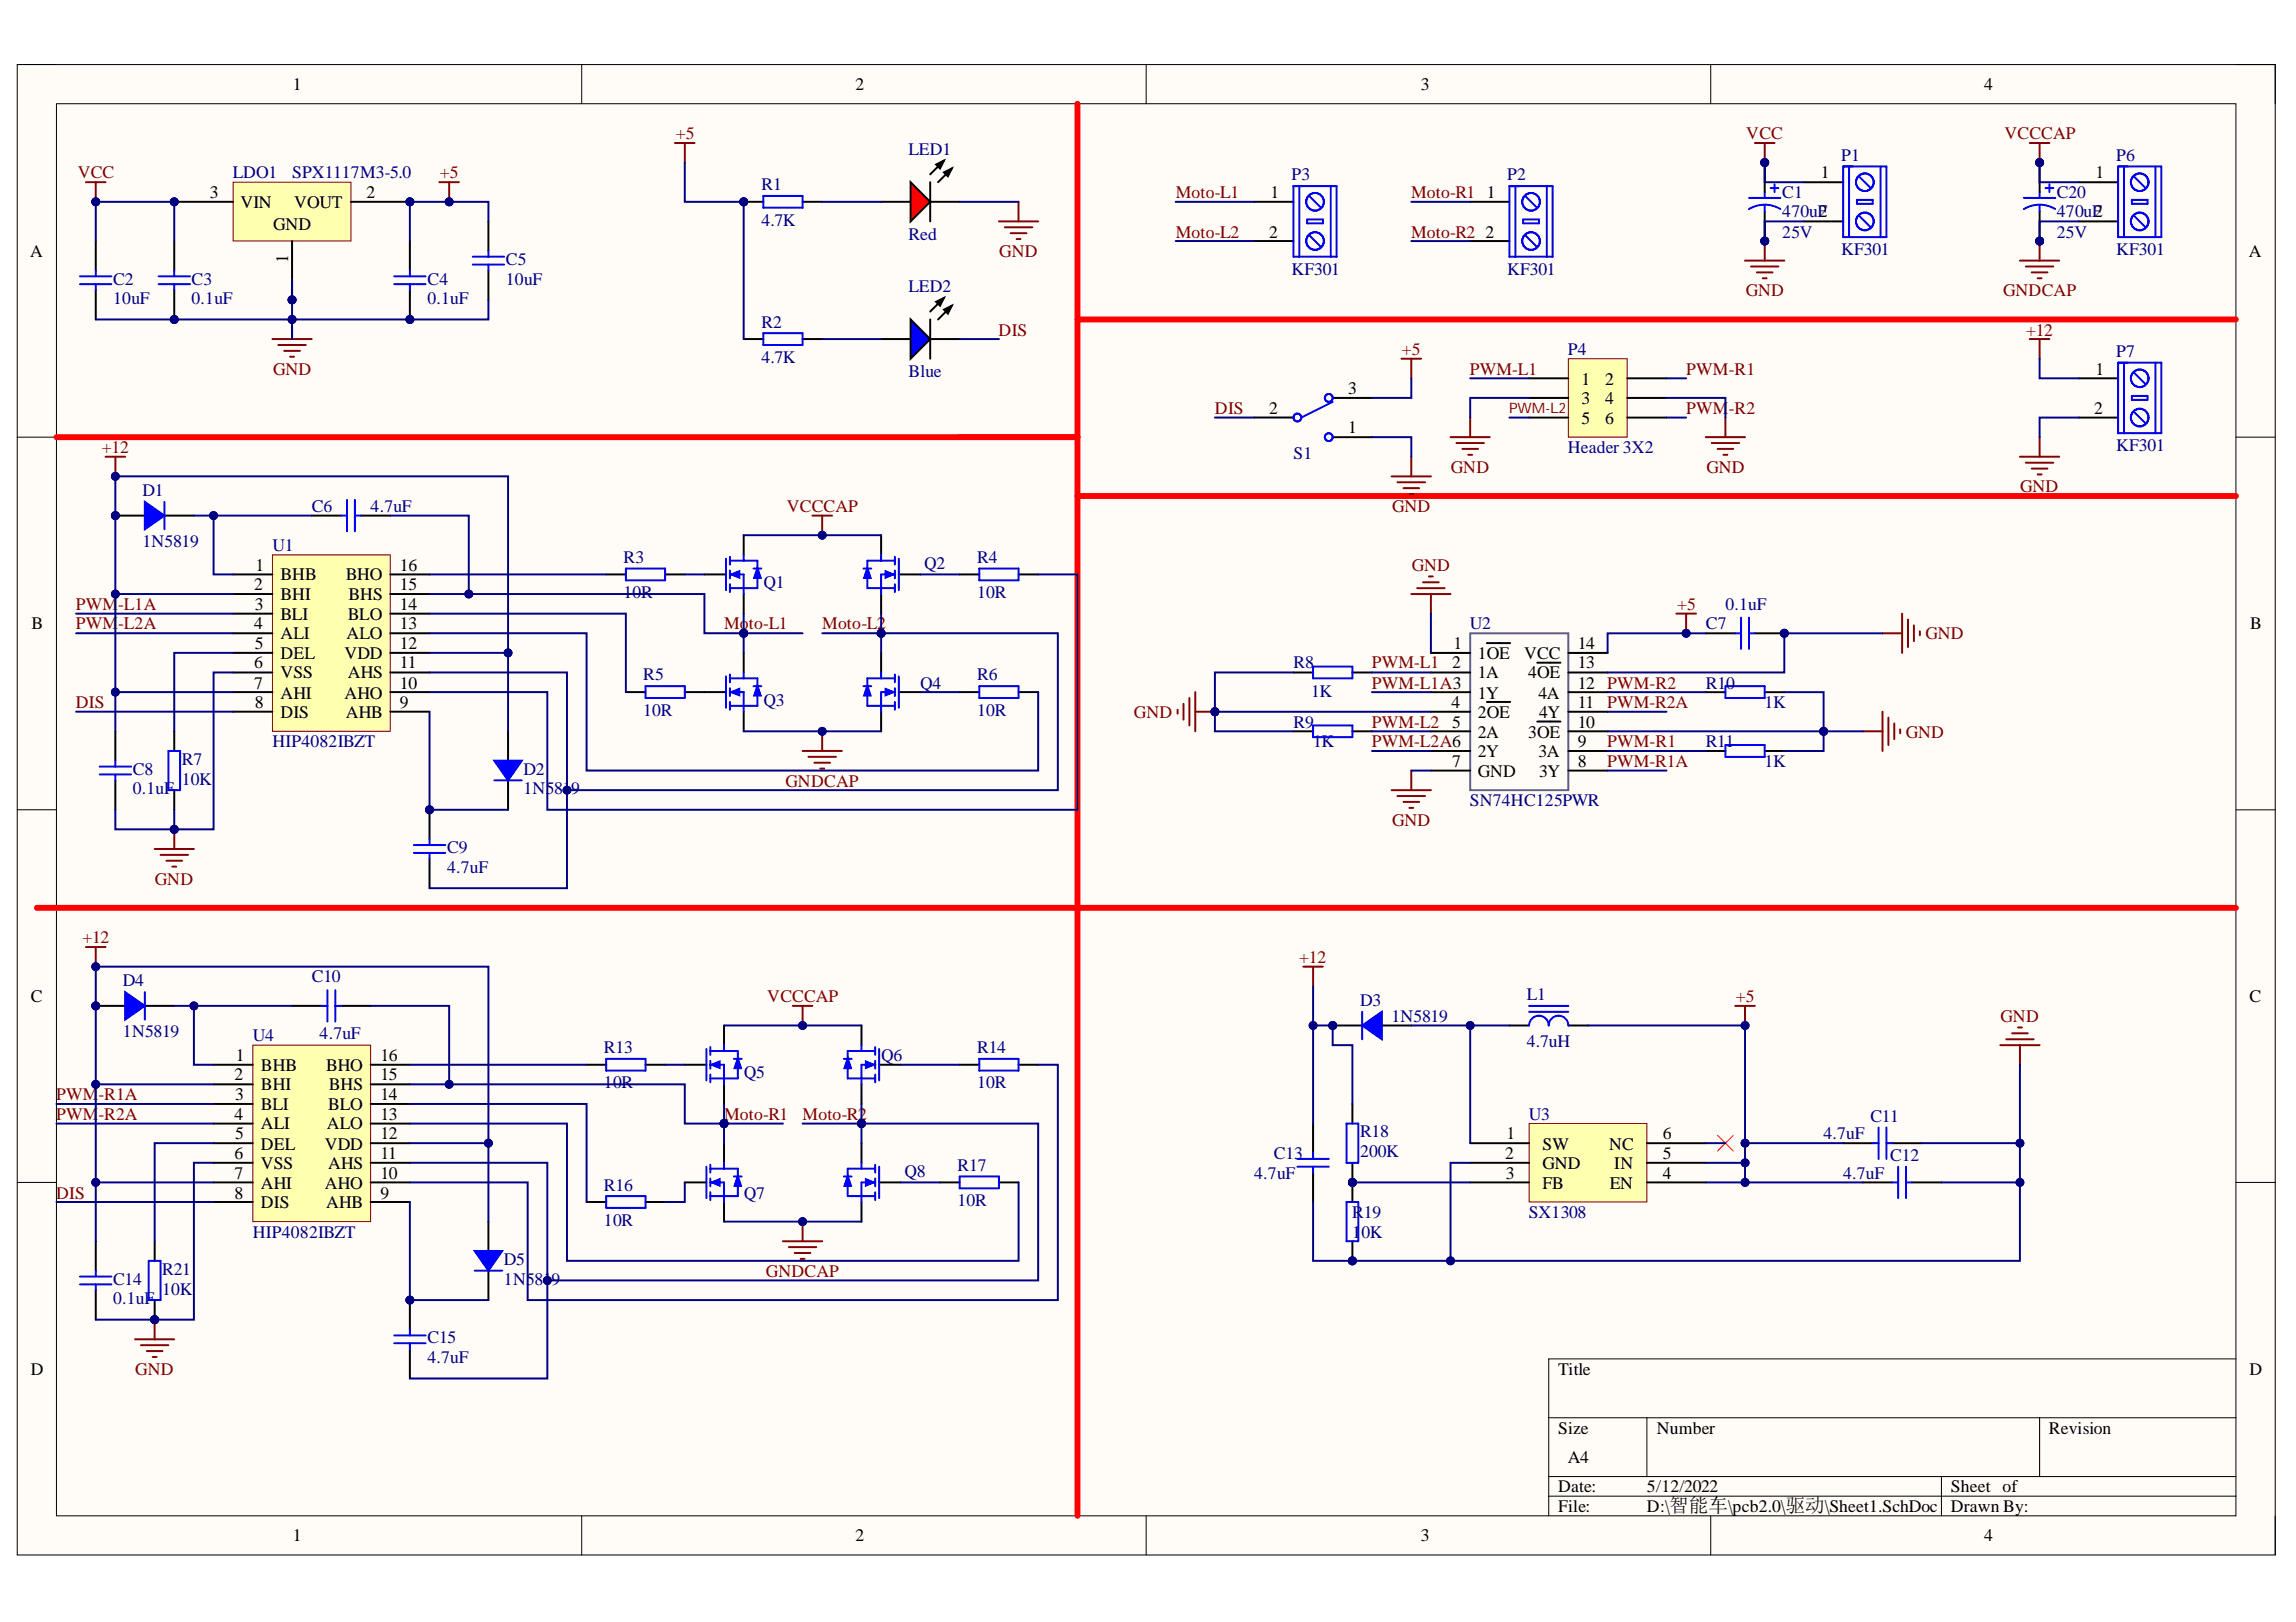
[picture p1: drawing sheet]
<svg xmlns="http://www.w3.org/2000/svg" width="297mm" height="210mm" viewBox="0 0 297 210" stroke-linecap="round" stroke-linejoin="round" font-family="sans-serif">
<defs><g id="words">
<g font-size="2.3">
<text x="37.9" y="11.7">1</text>
<text x="110.7" y="11.7">2</text>
<text x="183.8" y="11.7">3</text>
<text x="256.7" y="11.7">4</text>
<text x="235.6" y="23.1">1</text>
<text x="271.1" y="23.1">1</text>
<text x="27.1" y="25.6">3</text>
<text x="31.1" y="26.9">VIN</text>
<text x="35.3" y="29.7">GND</text>
<text x="38" y="26.9">VOUT</text>
<text x="47.4" y="25.6">2</text>
<text x="164.4" y="25.6">1</text>
<text x="192.4" y="25.6">1</text>
<text x="235.3" y="28.1">2</text>
<text x="3.9" y="33.3">A</text>
<text x="37.3" y="34" transform="rotate(-90 37.3 34)">1</text>
<text x="164.2" y="30.8">2</text>
<text x="192.2" y="30.8">2</text>
<text x="290.9" y="33.3">A</text>
<text x="164.2" y="53.6">2</text>
<text x="174.4" y="51">3</text>
<text x="204.6" y="49.8">1</text>
<text x="204.6" y="52.3">3</text>
<text x="207.7" y="49.8">2</text>
<text x="207.7" y="52.3">4</text>
<text x="270.9" y="53.6">2</text>
<text x="271.1" y="48.5">1</text>
<text x="174.4" y="56.1">1</text>
<text x="204.6" y="54.8">5</text>
<text x="207.7" y="54.8">6</text>
<text x="32.9" y="76.4">2</text>
<text x="33.1" y="73.8">1</text>
<text x="36.3" y="75.1">BHB</text>
<text x="36.3" y="77.6">BHI</text>
<text x="44.7" y="75.1">BHO</text>
<text x="45.1" y="77.6">BHS</text>
<text x="51.7" y="76.4">15</text>
<text x="51.7" y="73.8">16</text>
<text x="4.1" y="81.4">B</text>
<text x="32.9" y="81.4">4</text>
<text x="33" y="78.9">3</text>
<text x="33" y="84">5</text>
<text x="36.3" y="80.2">BLI</text>
<text x="36.3" y="82.7">ALI</text>
<text x="44.8" y="82.7">ALO</text>
<text x="45" y="80.2">BLO</text>
<text x="51.7" y="84">12</text>
<text x="51.7" y="81.4">13</text>
<text x="51.7" y="78.9">14</text>
<text x="188" y="84">1</text>
<text x="204.1" y="84">14</text>
<text x="291.1" y="81.4">B</text>
<text x="32.9" y="86.5">6</text>
<text x="32.9" y="89.1">7</text>
<text x="36.3" y="85.2">DEL</text>
<text x="36.3" y="87.8">VSS</text>
<text x="44.6" y="85.2">VDD</text>
<text x="45" y="87.8">AHS</text>
<text x="51.7" y="89.1">10</text>
<text x="51.7" y="86.5">11</text>
<text x="187.9" y="86.5">2</text>
<text x="191.2" y="85.2">1OE</text>
<text x="191.2" y="87.8">1A</text>
<text x="197.2" y="85.2">VCC</text>
<text x="197.7" y="87.8">4OE</text>
<text x="204.1" y="89.1">12 PWM-R2</text>
<text x="204.1" y="86.5">13</text>
<text x="33" y="91.7">8</text>
<text x="36.3" y="90.4">AHI</text>
<text x="36.3" y="92.9">DIS</text>
<text x="44.6" y="90.4">AHO</text>
<text x="44.7" y="92.9">AHB</text>
<text x="51.7" y="91.7">9</text>
<text x="187.8" y="91.7">4</text>
<text x="187.9" y="94.2">5</text>
<text x="191.2" y="92.9">2OE</text>
<text x="191.2" y="90.4">1Y</text>
<text x="191.2" y="95.5">2A</text>
<text x="197.7" y="95.5">3OE</text>
<text x="199" y="90.4">4A</text>
<text x="199.1" y="92.9">4Y</text>
<text x="204.1" y="94.2">10</text>
<text x="204.1" y="91.7">11</text>
<text x="187.9" y="99.3">7</text>
<text x="191.2" y="98">2Y</text>
<text x="191.2" y="100.5">GND</text>
<text x="199" y="98">3A</text>
<text x="199.1" y="100.5">3Y</text>
<text x="204.1" y="99.3">8</text>
<text x="204.1" y="96.7">9</text>
<text x="4" y="129.7">C</text>
<text x="291" y="129.7">C</text>
<text x="30.5" y="137.3">1</text>
<text x="49.2" y="137.3">16</text>
<text x="30.4" y="139.8">2</text>
<text x="30.4" y="142.4">3</text>
<text x="33.7" y="138.5">BHB</text>
<text x="33.7" y="141.1">BHI</text>
<text x="33.7" y="143.6">BLI</text>
<text x="42.2" y="138.5">BHO</text>
<text x="42.4" y="143.6">BLO</text>
<text x="42.5" y="141.1">BHS</text>
<text x="49.2" y="142.4">14</text>
<text x="49.2" y="139.8">15</text>
<text x="30.4" y="144.9">4</text>
<text x="30.4" y="147.4">5</text>
<text x="33.7" y="146.2">ALI</text>
<text x="33.7" y="148.8">DEL</text>
<text x="42" y="148.8">VDD</text>
<text x="42.3" y="146.2">ALO</text>
<text x="49.2" y="147.4">12</text>
<text x="49.2" y="144.9">13</text>
<text x="194.9" y="147.4">1</text>
<text x="199.5" y="148.8">SW</text>
<text x="208.2" y="148.8">NC</text>
<text x="215.1" y="147.4">6</text>
<text x="30.4" y="150">6</text>
<text x="30.4" y="152.6">7</text>
<text x="30.4" y="155.1">8</text>
<text x="33.7" y="151.3">VSS</text>
<text x="33.7" y="153.8">AHI</text>
<text x="42" y="153.8">AHO</text>
<text x="42.4" y="151.3">AHS</text>
<text x="49.2" y="155.1">9</text>
<text x="49.2" y="152.6">10</text>
<text x="49.2" y="150">11</text>
<text x="194.7" y="150">2</text>
<text x="194.8" y="152.6">3</text>
<text x="199.5" y="151.3">GND</text>
<text x="199.5" y="153.8">FB</text>
<text x="208.3" y="153.8">EN</text>
<text x="208.8" y="151.3">IN</text>
<text x="215.1" y="152.6">4</text>
<text x="215.1" y="150">5</text>
<text x="33.7" y="156.4">DIS</text>
<text x="42.2" y="156.4">AHB</text>
<text x="4" y="177.9">D</text>
<text x="201.6" y="177.9">Title</text>
<text x="291" y="177.9">D</text>
<text x="201.6" y="185.5">Size</text>
<text x="214.3" y="185.5">Number</text>
<text x="265.1" y="185.5">Revision</text>
<text x="202.8" y="189.3">A4</text>
<text x="201.6" y="193.1">Date:</text>
<text x="201.6" y="195.7">File:</text>
<text x="213.1" y="193.1">5/12/2022</text>
<text x="213.1" y="195.7">D:\智能车\pcb2.0\驱动\Sheet1.SchDoc</text>
<text x="252.4" y="193.1">Sheet of</text>
<text x="252.4" y="195.7">Drawn By:</text>
<text x="37.9" y="199.5">1</text>
<text x="110.7" y="199.5">2</text>
<text x="183.8" y="199.5">3</text>
<text x="256.7" y="199.5">4</text>
</g>
<g font-size="2.3" fill="#800000">
<text x="87.4" y="18">+5</text>
<text x="225.9" y="18">VCC</text>
<text x="259.3" y="18">VCCCAP</text>
<text x="10.1" y="23.1">VCC</text>
<text x="56.9" y="23.1">+5</text>
<text x="152.1" y="25.6">Moto-L1</text>
<text x="182.6" y="25.6">Moto-R1</text>
<text x="129.3" y="33.3">GND</text>
<text x="152.1" y="30.8">Moto-L2</text>
<text x="182.6" y="30.8">Moto-R2</text>
<text x="225.8" y="38.4">GND</text>
<text x="259.2" y="38.4">GNDCAP</text>
<text x="129.2" y="43.4">DIS</text>
<text x="181.4" y="46">+5</text>
<text x="262.1" y="43.4">+12</text>
<text x="35.3" y="48.5">GND</text>
<text x="157.2" y="53.6">DIS</text>
<text x="190.2" y="48.5">PWM-L1</text>
<text x="218.1" y="48.5">PWM-R1</text>
<text x="218.1" y="53.6">PWM-R2</text>
<text x="13.2" y="58.6">+12</text>
<text x="187.7" y="61.2">GND</text>
<text x="220.8" y="61.2">GND</text>
<text x="261.4" y="63.7">GND</text>
<text x="101.8" y="66.2">VCCCAP</text>
<text x="180.1" y="66.2">GND</text>
<text x="182.6" y="73.8">GND</text>
<text x="9.8" y="78.9">PWM-L1A</text>
<text x="9.8" y="81.4">PWM-L2A</text>
<text x="93.7" y="81.4">Mo</text>
<text x="96.9" y="81.4">to-L1</text>
<text x="106.4" y="81.4">Moto-L2</text>
<text x="217" y="78.9">+5</text>
<text x="249.1" y="82.7">GND</text>
<text x="177.5" y="89.1">PWM-L1A3</text>
<text x="177.5" y="86.5">PWM-L1</text>
<text x="9.8" y="91.7">DIS</text>
<text x="146.7" y="92.9">GND</text>
<text x="177.5" y="94.2">PWM-L2</text>
<text x="207.9" y="91.7">PWM-R2A</text>
<text x="246.6" y="95.5">GND</text>
<text x="101.6" y="101.8">GNDCAP</text>
<text x="177.5" y="96.7">PWM-L2A6</text>
<text x="207.9" y="96.7">PWM-R1</text>
<text x="207.9" y="99.3">PWM-R1A</text>
<text x="180.1" y="106.9">GND</text>
<text x="20" y="114.5">GND</text>
<text x="10.7" y="122.1">+12</text>
<text x="168.1" y="124.6">+12</text>
<text x="99.3" y="129.7">VCCCAP</text>
<text x="224.6" y="129.7">+5</text>
<text x="258.8" y="132.2">GND</text>
<text x="7.3" y="142.4">PWM-R1A</text>
<text x="7.3" y="144.9">PWM-R2A</text>
<text x="93.7" y="144.9">Moto-R1</text>
<text x="103.8" y="144.9">Moto-R2</text>
<text x="7.3" y="155.1">DIS</text>
<text x="99.1" y="165.2">GNDCAP</text>
<text x="17.5" y="177.9">GND</text>
</g>
<g font-size="2.3" fill="#000080">
<text x="30.1" y="23.1">LDO1</text>
<text x="37.8" y="23.1">SPX1117M3-5.0</text>
<text x="117.5" y="20">LED1</text>
<text x="167.1" y="23.3">P3</text>
<text x="195" y="23.3">P2</text>
<text x="238.2" y="20.8">P1</text>
<text x="273.8" y="20.8">P6</text>
<text x="98.5" y="29.2">4.7K</text>
<text x="98.5" y="24.6">R1</text>
<text x="230.6" y="28.1">470uF</text>
<text x="230.6" y="25.6">C1</text>
<text x="266.1" y="28.1">470uF2</text>
<text x="266.1" y="25.6">C20</text>
<text x="65.4" y="34.3">C5</text>
<text x="117.5" y="31">Red</text>
<text x="167.1" y="35.6">KF301</text>
<text x="195" y="35.6">KF301</text>
<text x="230.6" y="30.8">25V</text>
<text x="238.2" y="33">KF301</text>
<text x="266.1" y="30.8">25V</text>
<text x="273.8" y="33">KF301</text>
<text x="14.6" y="39.4">10uF</text>
<text x="14.6" y="36.8">C2</text>
<text x="24.8" y="39.4">0.1uF</text>
<text x="24.8" y="36.8">C3</text>
<text x="55.3" y="39.4">0.1uF</text>
<text x="55.3" y="36.8">C4</text>
<text x="65.4" y="36.8">10uF</text>
<text x="117.5" y="37.8">LED2</text>
<text x="98.5" y="47">4.7K</text>
<text x="98.5" y="42.4">R2</text>
<text x="202.8" y="46">P4</text>
<text x="273.8" y="46.2">P7</text>
<text x="117.5" y="48.7">Blue</text>
<text x="167.3" y="59.4">S1</text>
<text x="202.8" y="58.6">Header 3X2</text>
<text x="273.8" y="58.4">KF301</text>
<text x="18.4" y="64.2">D1</text>
<text x="18.4" y="70.8">1N5819</text>
<text x="35.3" y="71.3">U1</text>
<text x="40.3" y="66.2">C6</text>
<text x="47.9" y="66.2">4.7uF</text>
<text x="80.7" y="77.4">10R</text>
<text x="80.7" y="72.8">R3</text>
<text x="98.8" y="76.1">Q1</text>
<text x="119.6" y="73.6">Q2</text>
<text x="126.4" y="77.4">10R</text>
<text x="126.4" y="72.8">R4</text>
<text x="190.2" y="81.4">U2</text>
<text x="220.7" y="81.4">C7</text>
<text x="223.2" y="78.9">0.1uF</text>
<text x="83.2" y="88">R5</text>
<text x="119.1" y="89.1">Q4</text>
<text x="126.4" y="88">R6</text>
<text x="167.3" y="86.5">R8</text>
<text x="220.7" y="89.1">R10</text>
<text x="83.2" y="92.7">10R</text>
<text x="98.8" y="91.4">Q3</text>
<text x="126.4" y="92.7">10R</text>
<text x="167.3" y="94.2">R9</text>
<text x="169.6" y="90.1">1K</text>
<text x="228.3" y="91.7">1K</text>
<text x="17.2" y="100.3">C8</text>
<text x="23.5" y="101.5">10K</text>
<text x="23.5" y="99">R7</text>
<text x="35.3" y="96.7">HIP4082IBZT</text>
<text x="67.7" y="100.3">D2</text>
<text x="169.9" y="96.7">1K</text>
<text x="220.7" y="96.7">R11</text>
<text x="228.3" y="99.3">1K</text>
<text x="17.2" y="102.8">0.1uF</text>
<text x="67.7" y="102.8">1N581</text>
<text x="73.9" y="102.8">9</text>
<text x="190.2" y="104.3">SN74HC125PWR</text>
<text x="57.8" y="113">4.7uF</text>
<text x="57.8" y="110.4">C9</text>
<text x="15.9" y="127.7">D4</text>
<text x="40.3" y="127.1">C10</text>
<text x="176" y="130.2">D3</text>
<text x="197.5" y="129.4">L1</text>
<text x="15.9" y="134.2">1N5819</text>
<text x="32.7" y="134.7">U4</text>
<text x="41.3" y="134.5">4.7uF</text>
<text x="78.1" y="136.3">R13</text>
<text x="114" y="137.3">Q6</text>
<text x="126.4" y="136.3">R14</text>
<text x="180" y="132.2">1N5819</text>
<text x="197.5" y="135.5">4.7uH</text>
<text x="78.1" y="140.8">10R</text>
<text x="96.2" y="139.6">Q5</text>
<text x="126.4" y="140.8">10R</text>
<text x="176" y="149.8">200K</text>
<text x="176" y="147.2">R18</text>
<text x="197.8" y="144.9">U3</text>
<text x="235.9" y="147.4">4.7uF</text>
<text x="242" y="145.1">C11</text>
<text x="78.1" y="154.1">R16</text>
<text x="96.2" y="155.1">Q7</text>
<text x="117" y="152.3">Q8</text>
<text x="123.9" y="151.6">R17</text>
<text x="162.3" y="152.6">4.7uF</text>
<text x="164.8" y="150">C13</text>
<text x="238.4" y="152.6">4.7uF</text>
<text x="244.5" y="150.3">C12</text>
<text x="32.7" y="160.2">HIP4082IBZT</text>
<text x="78.1" y="158.7">10R</text>
<text x="123.9" y="156.1">10R</text>
<text x="174.9" y="160.2">1</text>
<text x="174.9" y="157.6">R19</text>
<text x="176.1" y="160.2">0K</text>
<text x="197.8" y="157.6">SX1308</text>
<text x="14.6" y="166.3">C14</text>
<text x="21" y="167.5">10K</text>
<text x="21" y="165">R21</text>
<text x="65.2" y="166.3">1N581</text>
<text x="65.2" y="163.7">D5</text>
<text x="71.4" y="166.3">9</text>
<text x="14.6" y="168.8">0.1uF</text>
<text x="55.3" y="173.9">C15</text>
<text x="55.3" y="176.4">4.7uF</text>
</g>
<text font-size="1.9" fill="#800000" x="195.2" y="53.5">PWM-L2</text>
</g></defs>
<path d="M2.2 8.4h292.2v192.8h-292.2z" fill-rule="evenodd" fill="#fffcf8"/>
<path d="M2.2 8.4h292.2v192.8h-292.2z" fill="none" stroke="#000" stroke-width=".13"/>
<path d="M7.3 13.4h282v182.8h-282z" fill-rule="evenodd" fill="#fffcf8"/>
<g fill="none" stroke="#000" stroke-width=".13">
<path d="M2.2 8.3h5.1M7.3 13.4h282v182.8h-282zM75.3 8.3v5.1M148.3 8.3v5.1M221.3 8.4v5M289.3 8.4h5.1v5M2.2 56.6h5.1M289.3 56.6h5.1M2.2 104.8h5.1M289.3 104.8h5.1M2.2 153h5.1M289.3 153h5.1"/>
<path d="M289.3 175.9h-88.9v20.3M75.3 196.2v5M148.3 196.2v5M200.4 183.5h88.9M200.4 191.1h88.9M200.4 193.6h88.9M213.1 183.5v7.6M221.3 196.2v5M251.2 191.1v5.1M263.9 183.5v7.6M294.4 196.2v5"/>
</g>
<circle cx="22.5" cy="26.1" r=".51" fill="#000080"/>
<circle cx="22.5" cy="26.1" r=".51" fill="none" stroke="#000080" stroke-width=".13"/>
<circle cx="37.8" cy="38.8" r=".51" fill="#000080"/>
<circle cx="37.8" cy="38.8" r=".51" fill="none" stroke="#000080" stroke-width=".13"/>
<circle cx="53" cy="26.1" r=".51" fill="#000080"/>
<circle cx="53" cy="26.1" r=".51" fill="none" stroke="#000080" stroke-width=".13"/>
<path d="M30.2 23.6h15.2v7.6h-15.2z" fill-rule="evenodd" fill="#ffffb0"/>
<path d="M30.2 23.6h15.2v7.6h-15.2z" fill="none" stroke="#800000" stroke-width=".13"/>
<path d="M22.5 26.1h7.7" fill="none" stroke="#000" stroke-width=".25"/>
<circle cx="22.5" cy="26.1" r=".51" fill="#000080"/>
<circle cx="22.5" cy="26.1" r=".51" fill="none" stroke="#000080" stroke-width=".13"/>
<path d="M37.8 31.2v7.6" fill="none" stroke="#000" stroke-width=".25"/>
<circle cx="37.8" cy="38.8" r=".51" fill="#000080"/>
<circle cx="37.8" cy="38.8" r=".51" fill="none" stroke="#000080" stroke-width=".13"/>
<path d="M45.4 26.1h7.6" fill="none" stroke="#000" stroke-width=".25"/>
<circle cx="53" cy="26.1" r=".51" fill="#000080"/>
<circle cx="53" cy="26.1" r=".51" fill="none" stroke="#000080" stroke-width=".13"/>
<path d="M114 43.9h3.8M120.3 43.9h3.9" fill="none" stroke="#000" stroke-width=".25"/>
<path d="M117.8 41.3l2.5 2.6-2.5 2.5z" fill="#00f"/>
<g fill="none" stroke="#000" stroke-width=".25">
<path d="M114 26.1h3.8M120.3 23.6v5.1M120.3 26.1h3.9M121.1 39.1l1-.5-.5 1zM121.1 21.3l1-.5-.5 1zM122.1 22.3l1-.5-.5 1zM122.1 38.6l-1.8 1.7M122.1 20.8l-1.8 1.8M123.1 39.6l-1.7 1.7M123.1 21.8l-1.7 1.8M117.8 41.3l2.5 2.6-2.5 2.5zM120.3 41.3v5.1"/>
<path d="M122.1 40.1l1-.5-.5 1z"/>
</g>
<path d="M121.1 39.1l1-.5-.5 1zM121.1 21.3l1-.5-.5 1zM122.1 40.1l1-.5-.5 1zM122.1 22.3l1-.5-.5 1z" fill="#000"/>
<path d="M117.8 23.6l2.5 2.5-2.5 2.6z" fill="#f00"/>
<path d="M117.8 23.6l2.5 2.5-2.5 2.6zM162.3 26.1h5M162.3 31.2h5M190.2 26.1h5.1M190.2 31.2h5.1M233.4 23.6h5.1M233.4 28.7h5.1M78.4 74.3h2.6M86 74.3h2.6M81 89.6h2.5M88.6 89.6h2.5" fill="none" stroke="#000" stroke-width=".25"/>
<g fill="none" stroke="#00f" stroke-width=".25">
<path d="M167.3 24.1h5.6v9.1h-5.6zM168.1 24.1v9.1M169.1 28.4h2v.5h-2zM169.4 25.4l1.5 1.5M169.4 30.4l1.5 1.6M172.2 24.1v9.1M195.3 24.1h5.6v9.1h-5.6zM196 24.1v9.1M197.1 28.4h2v.5h-2zM197.3 25.4l1.5 1.5M197.3 30.4l1.5 1.6M200.1 24.1v9.1"/>
<path d="M238.5 21.5h5.6v9.2h-5.6zM239.2 21.5v9.2M240.2 25.9h2.1v.5h-2.1zM240.5 22.8l1.5 1.5M240.5 27.9l1.5 1.5M243.3 21.5v9.2M81 73.6h5v1.5h-5zM83.5 88.8h5.1v1.5h-5.1z"/>
<circle cx="170.1" cy="31.2" r="1.14"/>
<circle cx="170.1" cy="26.1" r="1.14"/>
<circle cx="198.1" cy="26.1" r="1.14"/>
<circle cx="198.1" cy="31.2" r="1.14"/>
<circle cx="241.3" cy="23.6" r="1.14"/>
<circle cx="241.3" cy="28.7" r="1.15"/>
<circle cx="241.3" cy="28.7" r="1.14"/>
</g>
<path d="M197.8 145.4h15.3v10.2h-15.3z" fill-rule="evenodd" fill="#ffffb0"/>
<path d="M197.8 145.4h15.3v10.2h-15.3z" fill="none" stroke="#800000" stroke-width=".13"/>
<path d="M162.3 54h5M172.4 51.5h5.1M172.4 56.6h5.1M190.2 147.9h7.6M190.2 150.5h7.6M190.2 153h7.6M213.1 147.9h7.6M213.1 150.5h7.6M213.1 153h7.6" fill="none" stroke="#000" stroke-width=".25"/>
<g fill="none" stroke="#00f" stroke-width=".25">
<path d="M172.4 52l-4 2"/>
<circle cx="167.8" cy="54" r=".51"/>
<circle cx="171.9" cy="51.5" r=".51"/>
<circle cx="171.9" cy="56.6" r=".51"/>
</g>
<path d="M202.9 46.4h7.6v10.2h-7.6z" fill-rule="evenodd" fill="#ffffb0"/>
<path d="M202.9 46.4h7.6v10.2h-7.6z" fill="none" stroke="#800000" stroke-width=".13"/>
<path d="M197.8 49h5.1M197.8 51.5h5.1M197.8 54h5.1M210.5 49h5.1M210.5 51.5h5.1M210.5 54h5.1" fill="none" stroke="#000" stroke-width=".25"/>
<path d="M35.2 71.8h15.3v22.8h-15.3z" fill-rule="evenodd" fill="#ffffb0"/>
<path d="M35.2 71.8h15.3v22.8h-15.3z" fill="none" stroke="#800000" stroke-width=".13"/>
<g fill="none" stroke="#000" stroke-width=".25">
<path d="M30.2 74.3h5M30.2 76.9h5M30.2 79.4h5M50.5 74.3h5.1M50.5 76.9h5.1M50.5 79.4h5.1M30.2 82h5M30.2 84.5h5M30.2 87h5M30.2 89.6h5M30.2 92.1h5M50.5 82h5.1"/>
<path d="M50.5 84.5h5.1M50.5 87h5.1M50.5 89.6h5.1M50.5 92.1h5.1M65.7 94.6v3.8M65.7 101v3.8M195.3 132.7h2.5M202.9 132.7h2.5"/>
</g>
<path d="M139.4 13.4v50.8h149.9M7.3 56.6h132.1M139.4 41.3h149.9" fill="none" stroke="#f00" stroke-width=".76"/>
<path d="M197.8 132.7a1.27 1.27 0 0 1 1.3-1.3 1.27 1.27 0 0 1 1.3 1.3 1.27 1.27 0 0 1 1.2-1.3 1.27 1.27 0 0 1 1.3 1.3M197.8 130.9h5.1M197.8 130.2h5.1" fill="none" stroke="#00f" stroke-width=".25"/>
<path d="M63.9 98.4h3.6l-1.8 2.6z" fill="#00f"/>
<path d="M63.9 98.4h3.6l-1.8 2.6zM63.9 101h3.6" fill="none" stroke="#00f" stroke-width=".25"/>
<circle cx="14.9" cy="66.7" r=".51" fill="#000080"/>
<circle cx="14.9" cy="66.7" r=".51" fill="none" stroke="#000080" stroke-width=".13"/>
<path d="M14.9 66.7h3.8" fill="none" stroke="#000" stroke-width=".25"/>
<circle cx="14.9" cy="66.7" r=".51" fill="#000080"/>
<circle cx="14.9" cy="66.7" r=".51" fill="none" stroke="#000080" stroke-width=".13"/>
<path d="M21.3 66.7h3.8" fill="none" stroke="#000" stroke-width=".25"/>
<path d="M18.7 64.9l2.6 1.8-2.6 1.8z" fill="#00f"/>
<path d="M18.7 64.9l2.6 1.8-2.6 1.8zM21.3 64.9v3.6M169.9 86.3h5.1v1.5h-5.1zM169.9 93.9h5.1v1.5h-5.1zM223.2 88.8h5.1v1.5h-5.1zM223.2 96.4h5.1v1.5h-5.1z" fill="none" stroke="#00f" stroke-width=".25"/>
<path d="M190.2 82h12.7v20.3h-12.7z" fill="none" stroke="#45818e" stroke-width=".25"/>
<g fill="none" stroke="#000" stroke-width=".25">
<path d="M167.3 87h2.6M167.3 94.6h2.6M175 87h2.5M175 94.6h2.5M185.1 84.5h5.1M185.1 87h5.1M185.1 92.1h5.1M185.1 97.2h5.1M185.1 99.7h5.1M185.1 94.6h5.1M185.1 89.6h5.1M192.4 83.2h3"/>
<path d="M192.4 90.8h3M198.9 93.4h3M198.9 85.8h3M202.9 84.5h5.1M202.9 87h5.1M202.9 92.1h5.1M202.9 97.2h5.1M202.9 99.7h5.1M202.9 94.6h5.1M202.9 89.6h5.1M220.7 97.2h2.5M220.7 89.6h2.5"/>
<path d="M228.3 97.2h2.5M228.3 89.6h2.5"/>
</g>
<circle cx="175" cy="153" r=".51" fill="#000080"/>
<circle cx="175" cy="153" r=".51" fill="none" stroke="#000080" stroke-width=".13"/>
<circle cx="175" cy="163.2" r=".51" fill="#000080"/>
<circle cx="175" cy="163.2" r=".51" fill="none" stroke="#000080" stroke-width=".13"/>
<path d="M175 153v2.6" fill="none" stroke="#000" stroke-width=".25"/>
<circle cx="175" cy="153" r=".51" fill="#000080"/>
<circle cx="175" cy="153" r=".51" fill="none" stroke="#000080" stroke-width=".13"/>
<path d="M175 160.6v2.6" fill="none" stroke="#000" stroke-width=".25"/>
<circle cx="175" cy="163.2" r=".51" fill="#000080"/>
<circle cx="175" cy="163.2" r=".51" fill="none" stroke="#000080" stroke-width=".13"/>
<path d="M93.9 87.5v4.1M94.4 87.8h1.8M94.4 89.6h1.8v2.5M94.4 91.3h1.8M94.4 87.3v1M94.4 89.1v1M94.4 90.8v1M174.2 155.6h1.5v5h-1.5z" fill="none" stroke="#00f" stroke-width=".25"/>
<path d="M91.1 89.6h2.8M96.2 84.5v2.5M96.2 92.1v2.5" fill="none" stroke="#000" stroke-width=".25"/>
<path d="M94.4 89.6l1.3-.5v1z" fill="#00f"/>
<path d="M94.4 89.6l1.3-.5v1z" fill="none" stroke="#00f" stroke-width=".13"/>
<path d="M96.2 87v.8M97.5 88.8h1" fill="none" stroke="#00f" stroke-width=".25"/>
<path d="M98 88.5l.5 1.6h-1z" fill="#00f"/>
<path d="M98 88.5l.5 1.6h-1z" fill="none" stroke="#00f" stroke-width=".13"/>
<path d="M93.9 72.3v4.1M94.4 72.6h1.8M94.4 74.3h1.8v2.6M94.4 76.1h1.8M94.4 72.1v1M94.4 73.8v1M94.4 75.6v1M96.2 87.8h1.8v3.5h-1.8" fill="none" stroke="#00f" stroke-width=".25"/>
<path d="M91.1 74.3h2.8M96.2 69.3v2.5M96.2 76.9v2.5" fill="none" stroke="#000" stroke-width=".25"/>
<path d="M94.4 74.3l1.3-.5v1z" fill="#00f"/>
<path d="M94.4 74.3l1.3-.5v1z" fill="none" stroke="#00f" stroke-width=".13"/>
<path d="M96.2 71.8v.8M97.5 73.6h1" fill="none" stroke="#00f" stroke-width=".25"/>
<path d="M98 73.3l.5 1.5h-1z" fill="#00f"/>
<path d="M98 73.3l.5 1.5h-1z" fill="none" stroke="#00f" stroke-width=".13"/>
<path d="M96.2 72.6h1.8v3.5h-1.8M114 72.6h1.8M114 76.1h1.8M115.8 74.3h-1.8v2.6M115.8 72.1v1M115.8 73.8v1M115.8 75.6v1M116.3 72.3v4.1" fill="none" stroke="#00f" stroke-width=".25"/>
<path d="M114 69.3v2.5M114 76.9v2.5M116.3 74.3h2.8" fill="none" stroke="#000" stroke-width=".25"/>
<path d="M114.5 73.8l1.3 .5-1.3 .5z" fill="#00f"/>
<path d="M114.5 73.8l1.3 .5-1.3 .5z" fill="none" stroke="#00f" stroke-width=".13"/>
<path d="M111.7 73.6h1M114 71.8v.8" fill="none" stroke="#00f" stroke-width=".25"/>
<path d="M112.2 73.3l.5 1.5h-1z" fill="#00f"/>
<path d="M112.2 73.3l.5 1.5h-1z" fill="none" stroke="#00f" stroke-width=".13"/>
<path d="M114 72.6h-1.8v3.5h1.8M114 87.8h1.8M114 91.3h1.8M115.8 89.6h-1.8v2.5M115.8 87.3v1M115.8 89.1v1M115.8 90.8v1M116.3 87.5v4.1" fill="none" stroke="#00f" stroke-width=".25"/>
<path d="M114 84.5v2.5M114 92.1v2.5M116.3 89.6h2.8" fill="none" stroke="#000" stroke-width=".25"/>
<path d="M114.5 89.1l1.3 .5-1.3 .5z" fill="#00f"/>
<path d="M114.5 89.1l1.3 .5-1.3 .5z" fill="none" stroke="#00f" stroke-width=".13"/>
<path d="M111.7 88.8h1M114 87v.8" fill="none" stroke="#00f" stroke-width=".25"/>
<path d="M112.2 88.5l.5 1.6h-1z" fill="#00f"/>
<path d="M112.2 88.5l.5 1.6h-1z" fill="none" stroke="#00f" stroke-width=".13"/>
<path d="M114 87.8h-1.8v3.5h1.8" fill="none" stroke="#00f" stroke-width=".25"/>
<circle cx="96.2" cy="26.1" r=".51" fill="#000080"/>
<circle cx="96.2" cy="26.1" r=".51" fill="none" stroke="#000080" stroke-width=".13"/>
<path d="M96.2 26.1h2.6M103.8 26.1h2.6" fill="none" stroke="#000" stroke-width=".25"/>
<circle cx="96.2" cy="26.1" r=".51" fill="#000080"/>
<circle cx="96.2" cy="26.1" r=".51" fill="none" stroke="#000080" stroke-width=".13"/>
<path d="M98.8 25.4h5v1.5h-5zM98.8 43.1h5v1.5h-5zM126.7 73.6h5.1v1.5h-5.1zM126.7 88.8h5.1v1.5h-5.1z" fill="none" stroke="#00f" stroke-width=".25"/>
<path d="M96.2 43.9h2.6M103.8 43.9h2.6M124.2 74.3h2.5M131.8 74.3h2.5M124.2 89.6h2.5M131.8 89.6h2.5" fill="none" stroke="#000" stroke-width=".25"/>
<circle cx="230.8" cy="82" r=".51" fill="#000080"/>
<circle cx="230.8" cy="82" r=".51" fill="none" stroke="#000080" stroke-width=".13"/>
<path d="M220.7 82h3.8M227 82h3.8" fill="none" stroke="#000" stroke-width=".25"/>
<circle cx="230.8" cy="82" r=".51" fill="#000080"/>
<circle cx="230.8" cy="82" r=".51" fill="none" stroke="#000080" stroke-width=".13"/>
<path d="M225.3 79.9v4.1M226.3 79.9v4.1M12.9 99.2h4.1M14.9 98.4v.8M224.5 82h.8M226.3 82h.7M12.9 100.2h4.1M14.9 100.2v.8" fill="none" stroke="#00f" stroke-width=".25"/>
<path d="M14.9 94.6v3.8M14.9 101v3.8" fill="none" stroke="#000" stroke-width=".25"/>
<circle cx="55.6" cy="104.8" r=".51" fill="#000080"/>
<circle cx="55.6" cy="104.8" r=".51" fill="none" stroke="#000080" stroke-width=".13"/>
<path d="M55.6 104.8v3.8M55.6 111.1v3.8" fill="none" stroke="#000" stroke-width=".25"/>
<circle cx="55.6" cy="104.8" r=".51" fill="#000080"/>
<circle cx="55.6" cy="104.8" r=".51" fill="none" stroke="#000080" stroke-width=".13"/>
<path d="M44.1 66.7h.8M44.9 64.7v4.1M45.9 64.7v4.1M45.9 66.7h.8M21.8 97.2h1.5v5.1h-1.5zM53.5 110.4h4.1M53.5 109.4h4.1M55.6 108.6v.8M55.6 110.4v.7" fill="none" stroke="#00f" stroke-width=".25"/>
<path d="M40.3 66.7h3.8M46.7 66.7h3.8M22.5 94.6v2.6M22.5 102.3v2.5" fill="none" stroke="#000" stroke-width=".25"/>
<circle cx="172.4" cy="132.7" r=".51" fill="#000080"/>
<circle cx="172.4" cy="132.7" r=".51" fill="none" stroke="#000080" stroke-width=".13"/>
<path d="M172.4 132.7h3.8M178.8 132.7h3.8" fill="none" stroke="#000" stroke-width=".25"/>
<circle cx="172.4" cy="132.7" r=".51" fill="#000080"/>
<circle cx="172.4" cy="132.7" r=".51" fill="none" stroke="#000080" stroke-width=".13"/>
<path d="M176.2 132.7l2.6-1.8v3.6z" fill="#00f"/>
<path d="M176.2 132.7l2.6-1.8v3.6zM176.2 130.9v3.6" fill="none" stroke="#00f" stroke-width=".25"/>
<circle cx="175" cy="153" r=".51" fill="#000080"/>
<circle cx="175" cy="153" r=".51" fill="none" stroke="#000080" stroke-width=".13"/>
<path d="M175 142.9v2.5M175 150.5v2.5" fill="none" stroke="#000" stroke-width=".25"/>
<circle cx="175" cy="153" r=".51" fill="#000080"/>
<circle cx="175" cy="153" r=".51" fill="none" stroke="#000080" stroke-width=".13"/>
<path d="M174.2 145.4h1.5v5.1h-1.5zM242.3 147.9h.7M243 145.9v4.1M244.1 147.9h.7M244.1 145.9v4.1M244.8 153h.8M245.6 151v4M246.6 153h.8M246.6 151v4" fill="none" stroke="#00f" stroke-width=".25"/>
<path d="M238.5 147.9h3.8M241 153h3.8M244.8 147.9h3.8M247.4 153h3.8" fill="none" stroke="#000" stroke-width=".25"/>
<path d="M139.4 64.2v132M4.8 117.5h284.5" fill="none" stroke="#f00" stroke-width=".76"/>
<path d="M35.2 43.9h5.1M36 44.6h3.6M36.8 45.4h2M37.5 46.2h.5M37.8 41.3v2.6" fill="none" stroke="#800000" stroke-width=".25"/>
<circle cx="37.8" cy="41.3" r=".51" fill="#000080"/>
<circle cx="37.8" cy="41.3" r=".51" fill="none" stroke="#000080" stroke-width=".13"/>
<g fill="none" stroke="#800000" stroke-width=".25">
<path d="M129.2 28.7h5.1M130 29.4h3.6M130.8 30.2h2M131.5 30.9h.5M131.8 26.1v2.6M225.8 33.7h5M226.5 34.5h3.6M227.3 35.3h2M228.1 36h.5M228.3 31.2v2.5M182.6 59.1v2.6M187.7 56.6h5"/>
<path d="M188.4 57.3h3.6M189.2 58.1h2M189.9 58.9h.6M190.2 54v2.6M220.7 56.6h5.1M221.4 57.3h3.6M222.2 58.1h2M223 58.9h.5M223.2 54v2.6M180 61.7h5.1M180.8 62.4h3.6M181.6 63.2h2"/>
<path d="M182.3 63.9h.5"/>
</g>
<circle cx="228.3" cy="31.2" r=".51" fill="#000080"/>
<circle cx="228.3" cy="31.2" r=".51" fill="none" stroke="#000080" stroke-width=".13"/>
<g fill="none" stroke="#800000" stroke-width=".25">
<path d="M246.1 79.4v5.1M152.3 91.8v.6M153.1 91.1v2M153.9 90.3v3.6M154.6 89.6v5M154.6 92.1h2.6M241 94.6h2.5M243.5 82h2.6M243.5 92.1v5.1M244.3 92.9v3.5M245.1 93.6v2.1M245.8 94.4v.5"/>
<path d="M246.8 80.2v3.5M247.6 80.9v2.1M248.4 81.7v.5"/>
</g>
<circle cx="157.2" cy="92.1" r=".51" fill="#000080"/>
<circle cx="157.2" cy="92.1" r=".51" fill="none" stroke="#000080" stroke-width=".13"/>
<path d="M182.6 76.9h5.1M183.3 76.1h3.6M184.1 75.4h2M184.9 74.6h.5M185.1 76.9v2.5M103.8 97.2h5.1M104.6 97.9h3.5M105.4 98.7h2M106.1 99.5h.5M106.4 94.6v2.6" fill="none" stroke="#800000" stroke-width=".25"/>
<circle cx="106.4" cy="94.6" r=".51" fill="#000080"/>
<circle cx="106.4" cy="94.6" r=".51" fill="none" stroke="#000080" stroke-width=".13"/>
<path d="M20 109.9h5.1M20.8 110.6h3.5M21.5 111.4h2.1M22.3 112.2h.5M22.5 107.3v2.6" fill="none" stroke="#800000" stroke-width=".25"/>
<circle cx="22.5" cy="107.3" r=".51" fill="#000080"/>
<circle cx="22.5" cy="107.3" r=".51" fill="none" stroke="#000080" stroke-width=".13"/>
<path d="M56.8 23.6h2.6M58.1 23.6v2.5M258.8 135.3h5.1M259.5 134.5h3.6M260.3 133.7h2M261.1 133h.5M261.3 135.3v2.5" fill="none" stroke="#800000" stroke-width=".25"/>
<circle cx="58.1" cy="26.1" r=".51" fill="#000080"/>
<circle cx="58.1" cy="26.1" r=".51" fill="none" stroke="#000080" stroke-width=".13"/>
<path d="M87.3 18.5h2.6M88.6 18.5v2.5M181.3 46.4h2.6M182.6 46.4v2.6M216.9 79.4h2.5M218.1 79.4v2.6" fill="none" stroke="#800000" stroke-width=".25"/>
<circle cx="218.1" cy="82" r=".51" fill="#000080"/>
<circle cx="218.1" cy="82" r=".51" fill="none" stroke="#000080" stroke-width=".13"/>
<path d="M224.5 130.2h2.5M225.8 130.2v2.5" fill="none" stroke="#800000" stroke-width=".25"/>
<circle cx="225.8" cy="132.7" r=".51" fill="#000080"/>
<circle cx="225.8" cy="132.7" r=".51" fill="none" stroke="#000080" stroke-width=".13"/>
<path d="M13.7 59.1h2.5M14.9 59.1v2.5" fill="none" stroke="#800000" stroke-width=".25"/>
<circle cx="14.9" cy="61.6" r=".51" fill="#000080"/>
<circle cx="14.9" cy="61.6" r=".51" fill="none" stroke="#000080" stroke-width=".13"/>
<path d="M105.1 66.7h2.5M106.4 66.7v2.6M168.6 125.1h2.5M169.9 125.1v2.5" fill="none" stroke="#800000" stroke-width=".25"/>
<circle cx="106.4" cy="69.3" r=".51" fill="#000080"/>
<circle cx="106.4" cy="69.3" r=".51" fill="none" stroke="#000080" stroke-width=".13"/>
<path d="M227 18.5h2.6M228.3 18.5v2.5" fill="none" stroke="#800000" stroke-width=".25"/>
<circle cx="228.3" cy="21" r=".51" fill="#000080"/>
<circle cx="228.3" cy="21" r=".51" fill="none" stroke="#000080" stroke-width=".13"/>
<circle cx="228.3" cy="21" r=".51" fill="#000080"/>
<circle cx="228.3" cy="21" r=".51" fill="none" stroke="#000080" stroke-width=".13"/>
<circle cx="228.3" cy="31.2" r=".51" fill="#000080"/>
<circle cx="228.3" cy="31.2" r=".51" fill="none" stroke="#000080" stroke-width=".13"/>
<path d="M226.3 25.6h4M228.3 24.8v.8M229.1 24.3h1M229.6 23.8v1" fill="none" stroke="#00f" stroke-width=".25"/>
<path d="M228.3 21v3.8" fill="none" stroke="#000" stroke-width=".25"/>
<circle cx="228.3" cy="21" r=".51" fill="#000080"/>
<circle cx="228.3" cy="21" r=".51" fill="none" stroke="#000080" stroke-width=".13"/>
<path d="M228.3 27.4v3.8" fill="none" stroke="#000" stroke-width=".25"/>
<circle cx="228.3" cy="31.2" r=".51" fill="#000080"/>
<circle cx="228.3" cy="31.2" r=".51" fill="none" stroke="#000080" stroke-width=".13"/>
<path d="M228.3 26.6v.8M230.3 27a3.9 3.9 0 0 0-4 .1" fill="none" stroke="#00f" stroke-width=".25"/>
<path d="M11.1 23.6h2.6M12.4 23.6v2.5" fill="none" stroke="#800000" stroke-width=".25"/>
<circle cx="12.4" cy="26.1" r=".51" fill="#000080"/>
<circle cx="12.4" cy="26.1" r=".51" fill="none" stroke="#000080" stroke-width=".13"/>
<path d="M182.6 99.7v2.6M180 102.3h5.1M180.8 103h3.6M181.6 103.8h2M182.3 104.5h.5" fill="none" stroke="#800000" stroke-width=".25"/>
<path d="M75.9 137.8h2.5M83.5 137.8h2.5M75.9 155.6h2.5M83.5 155.6h2.5" fill="none" stroke="#000" stroke-width=".25"/>
<path d="M78.4 137h5.1v1.5h-5.1zM78.4 154.8h5.1v1.5h-5.1z" fill="none" stroke="#00f" stroke-width=".25"/>
<path d="M32.7 135.2h15.2v22.9h-15.2z" fill-rule="evenodd" fill="#ffffb0"/>
<path d="M32.7 135.2h15.2v22.9h-15.2z" fill="none" stroke="#800000" stroke-width=".13"/>
<g fill="none" stroke="#000" stroke-width=".25">
<path d="M27.6 137.8h5.1M47.9 137.8h5.1M27.6 140.3h5.1M27.6 142.9h5.1M27.6 145.4h5.1M27.6 147.9h5.1M27.6 150.5h5.1M27.6 153h5.1M27.6 155.6h5.1M47.9 140.3h5.1M47.9 142.9h5.1M47.9 145.4h5.1"/>
<path d="M47.9 147.9h5.1M47.9 150.5h5.1M47.9 153h5.1M47.9 155.6h5.1M63.2 158.1v3.8M63.2 164.4v3.8"/>
</g>
<path d="M61.4 161.9h3.6l-1.8 2.5z" fill="#00f"/>
<path d="M61.4 161.9h3.6l-1.8 2.5zM61.4 164.4h3.6" fill="none" stroke="#00f" stroke-width=".25"/>
<circle cx="12.4" cy="130.2" r=".51" fill="#000080"/>
<circle cx="12.4" cy="130.2" r=".51" fill="none" stroke="#000080" stroke-width=".13"/>
<path d="M12.4 130.2h3.8" fill="none" stroke="#000" stroke-width=".25"/>
<circle cx="12.4" cy="130.2" r=".51" fill="#000080"/>
<circle cx="12.4" cy="130.2" r=".51" fill="none" stroke="#000080" stroke-width=".13"/>
<path d="M18.7 130.2h3.8" fill="none" stroke="#000" stroke-width=".25"/>
<path d="M16.2 128.4l2.5 1.8-2.5 1.7z" fill="#00f"/>
<path d="M16.2 128.4l2.5 1.8-2.5 1.7zM18.7 128.4v3.5M91.4 151v4M91.9 151.2h1.8M91.9 153h1.8v2.6M91.9 154.8h1.8M91.9 150.7v1M91.9 152.5v1M91.9 154.3v1" fill="none" stroke="#00f" stroke-width=".25"/>
<path d="M88.6 153h2.8M93.7 147.9v2.6M93.7 155.6v2.5" fill="none" stroke="#000" stroke-width=".25"/>
<path d="M91.9 153l1.3-.5v1z" fill="#00f"/>
<path d="M91.9 153l1.3-.5v1z" fill="none" stroke="#00f" stroke-width=".13"/>
<path d="M93.7 150.5v.7M94.9 152.3h1.1" fill="none" stroke="#00f" stroke-width=".25"/>
<path d="M95.5 152l.5 1.5h-1.1z" fill="#00f"/>
<path d="M95.5 152l.5 1.5h-1.1z" fill="none" stroke="#00f" stroke-width=".13"/>
<path d="M91.4 135.8v4M91.9 136h1.8M91.9 137.8h1.8v2.5M91.9 139.6h1.8M91.9 135.5v1M91.9 137.3v1M91.9 139.1v1M93.7 151.2h1.8v3.6h-1.8" fill="none" stroke="#00f" stroke-width=".25"/>
<path d="M88.6 137.8h2.8M93.7 132.7v2.5M93.7 140.3v2.6" fill="none" stroke="#000" stroke-width=".25"/>
<path d="M91.9 137.8l1.3-.5v1z" fill="#00f"/>
<path d="M91.9 137.8l1.3-.5v1z" fill="none" stroke="#00f" stroke-width=".13"/>
<path d="M93.7 135.2v.8M94.9 137h1.1" fill="none" stroke="#00f" stroke-width=".25"/>
<path d="M95.5 136.8l.5 1.5h-1.1z" fill="#00f"/>
<path d="M95.5 136.8l.5 1.5h-1.1z" fill="none" stroke="#00f" stroke-width=".13"/>
<path d="M93.7 136h1.8v3.6h-1.8M111.5 136h1.7M111.5 139.6h1.7M113.2 137.8h-1.7v2.5M113.2 135.5v1M113.2 137.3v1M113.2 139.1v1M113.7 135.8v4" fill="none" stroke="#00f" stroke-width=".25"/>
<path d="M111.5 132.7v2.5M113.7 137.8h2.8M111.5 140.3v2.6" fill="none" stroke="#000" stroke-width=".25"/>
<path d="M112 137.3l1.2 .5-1.2 .5z" fill="#00f"/>
<path d="M112 137.3l1.2 .5-1.2 .5z" fill="none" stroke="#00f" stroke-width=".13"/>
<path d="M109.2 137h1M111.5 135.2v.8" fill="none" stroke="#00f" stroke-width=".25"/>
<path d="M109.7 136.8l.5 1.5h-1z" fill="#00f"/>
<path d="M109.7 136.8l.5 1.5h-1z" fill="none" stroke="#00f" stroke-width=".13"/>
<path d="M111.5 136h-1.8v3.6h1.8M111.5 151.2h1.7M111.5 154.8h1.7M113.2 153h-1.7v2.6M113.2 150.7v1M113.2 152.5v1M113.2 154.3v1M113.7 151v4" fill="none" stroke="#00f" stroke-width=".25"/>
<path d="M111.5 147.9v2.6M111.5 155.6v2.5M113.7 153h2.8" fill="none" stroke="#000" stroke-width=".25"/>
<path d="M112 152.5l1.2 .5-1.2 .5z" fill="#00f"/>
<path d="M112 152.5l1.2 .5-1.2 .5z" fill="none" stroke="#00f" stroke-width=".13"/>
<path d="M109.2 152.3h1M111.5 150.5v.7" fill="none" stroke="#00f" stroke-width=".25"/>
<path d="M109.7 152l.5 1.5h-1z" fill="#00f"/>
<path d="M109.7 152l.5 1.5h-1z" fill="none" stroke="#00f" stroke-width=".13"/>
<path d="M126.7 137h5.1v1.5h-5.1zM111.5 151.2h-1.8v3.6h1.8M124.2 152.3h5v1.5h-5zM10.4 166.2h4M10.4 165.2h4M12.4 164.4v.8M12.4 166.2v.8" fill="none" stroke="#00f" stroke-width=".25"/>
<path d="M124.2 137.8h2.5M131.8 137.8h2.5M121.6 153h2.6M129.2 153h2.6M12.4 160.6v3.8M12.4 167v3.8" fill="none" stroke="#000" stroke-width=".25"/>
<circle cx="53" cy="168.2" r=".51" fill="#000080"/>
<circle cx="53" cy="168.2" r=".51" fill="none" stroke="#000080" stroke-width=".13"/>
<path d="M53 168.2v3.9M53 174.6v3.8" fill="none" stroke="#000" stroke-width=".25"/>
<circle cx="53" cy="168.2" r=".51" fill="#000080"/>
<circle cx="53" cy="168.2" r=".51" fill="none" stroke="#000080" stroke-width=".13"/>
<path d="M41.6 130.2h.8M42.4 128.1v4.1M43.4 128.1v4.1M43.4 130.2h.7M51 173.8h4.1M51 172.8h4.1M53 172.1v.7M53 173.8v.8" fill="none" stroke="#00f" stroke-width=".25"/>
<path d="M37.8 130.2h3.8M44.1 130.2h3.8" fill="none" stroke="#000" stroke-width=".25"/>
<circle cx="20" cy="170.8" r=".51" fill="#000080"/>
<circle cx="20" cy="170.8" r=".51" fill="none" stroke="#000080" stroke-width=".13"/>
<path d="M20 160.6v2.6M20 168.2v2.6" fill="none" stroke="#000" stroke-width=".25"/>
<circle cx="20" cy="170.8" r=".51" fill="#000080"/>
<circle cx="20" cy="170.8" r=".51" fill="none" stroke="#000080" stroke-width=".13"/>
<path d="M19.2 163.2h1.6v5h-1.6z" fill="none" stroke="#00f" stroke-width=".25"/>
<path d="M103.8 158.1v2.5M101.3 160.6h5.1M102.1 161.4h3.5M102.8 162.2h2M103.6 162.9h.5" fill="none" stroke="#800000" stroke-width=".25"/>
<circle cx="103.8" cy="158.1" r=".51" fill="#000080"/>
<circle cx="103.8" cy="158.1" r=".51" fill="none" stroke="#000080" stroke-width=".13"/>
<path d="M17.5 173.3h5M18.2 174.1h3.6M19 174.8h2M19.8 175.6h.5M20 170.8v2.5" fill="none" stroke="#800000" stroke-width=".25"/>
<circle cx="20" cy="170.8" r=".51" fill="#000080"/>
<circle cx="20" cy="170.8" r=".51" fill="none" stroke="#000080" stroke-width=".13"/>
<path d="M11.1 122.6h2.6M12.4 122.6v2.5" fill="none" stroke="#800000" stroke-width=".25"/>
<circle cx="12.4" cy="125.1" r=".51" fill="#000080"/>
<circle cx="12.4" cy="125.1" r=".51" fill="none" stroke="#000080" stroke-width=".13"/>
<path d="M102.6 130.2h2.5M103.8 130.2v2.5" fill="none" stroke="#800000" stroke-width=".25"/>
<circle cx="103.8" cy="132.7" r=".51" fill="#000080"/>
<circle cx="103.8" cy="132.7" r=".51" fill="none" stroke="#000080" stroke-width=".13"/>
<path d="M169.9 145.4v3.8M169.9 151.7v3.9" fill="none" stroke="#000" stroke-width=".25"/>
<path d="M167.8 151h4.1M167.8 150h4.1M169.9 149.2v.8M169.9 151v.7" fill="none" stroke="#00f" stroke-width=".25"/>
<circle cx="93.7" cy="145.4" r=".51" fill="#000080"/>
<circle cx="93.7" cy="145.4" r=".51" fill="none" stroke="#000080" stroke-width=".13"/>
<path d="M222.2 146.9l2 2.1M224.2 146.9l-2 2.1" fill="none" stroke="#f00" stroke-width=".13"/>
<circle cx="53" cy="41.3" r=".51" fill="#000080"/>
<circle cx="53" cy="41.3" r=".51" fill="none" stroke="#000080" stroke-width=".13"/>
<path d="M53 37.5v3.8" fill="none" stroke="#000" stroke-width=".25"/>
<circle cx="53" cy="41.3" r=".51" fill="#000080"/>
<circle cx="53" cy="41.3" r=".51" fill="none" stroke="#000080" stroke-width=".13"/>
<path d="M53 31.2v3.8M63.2 28.7v3.8M63.2 35v3.8" fill="none" stroke="#000" stroke-width=".25"/>
<path d="M51 36.8h4.1M51 35.8h4.1M53 35v.8M53 36.8v.7M61.2 34.2h4M61.2 33.2h4M63.2 32.5v.7M63.2 34.2v.8" fill="none" stroke="#00f" stroke-width=".25"/>
<circle cx="22.5" cy="41.3" r=".51" fill="#000080"/>
<circle cx="22.5" cy="41.3" r=".51" fill="none" stroke="#000080" stroke-width=".13"/>
<path d="M22.5 37.5v3.8" fill="none" stroke="#000" stroke-width=".25"/>
<circle cx="22.5" cy="41.3" r=".51" fill="#000080"/>
<circle cx="22.5" cy="41.3" r=".51" fill="none" stroke="#000080" stroke-width=".13"/>
<path d="M12.4 31.2v3.8M12.4 37.5v3.8M22.5 31.2v3.8M268.9 23.6h5.1M268.9 28.7h5.1" fill="none" stroke="#000" stroke-width=".25"/>
<g fill="none" stroke="#00f" stroke-width=".25">
<path d="M10.4 36.8h4M10.4 35.8h4M12.4 35v.8M12.4 36.8v.7M20.5 36.8h4.1M20.5 35.8h4.1M22.5 35v.8M22.5 36.8v.7M274 21.5h5.6v9.2h-5.6zM274.8 21.5v9.2M275.8 25.9h2v.5h-2zM276.1 22.8l1.5 1.5"/>
<path d="M276.1 27.9l1.5 1.5M278.9 21.5v9.2"/>
<circle cx="276.8" cy="28.7" r="1.14"/>
<circle cx="276.8" cy="23.6" r="1.14"/>
</g>
<path d="M261.3 33.7h5.1M262.1 34.5h3.5M262.8 35.3h2.1M263.6 36h.5M263.9 31.2v2.5" fill="none" stroke="#800000" stroke-width=".25"/>
<circle cx="263.9" cy="31.2" r=".51" fill="#000080"/>
<circle cx="263.9" cy="31.2" r=".51" fill="none" stroke="#000080" stroke-width=".13"/>
<path d="M262.6 18.5h2.5M263.9 18.5v2.5" fill="none" stroke="#800000" stroke-width=".25"/>
<circle cx="263.9" cy="21" r=".51" fill="#000080"/>
<circle cx="263.9" cy="21" r=".51" fill="none" stroke="#000080" stroke-width=".13"/>
<circle cx="263.9" cy="21" r=".51" fill="#000080"/>
<circle cx="263.9" cy="21" r=".51" fill="none" stroke="#000080" stroke-width=".13"/>
<circle cx="263.9" cy="31.2" r=".51" fill="#000080"/>
<circle cx="263.9" cy="31.2" r=".51" fill="none" stroke="#000080" stroke-width=".13"/>
<path d="M261.8 25.6h4.1M263.9 24.8v.8M264.6 24.3h1M265.1 23.8v1" fill="none" stroke="#00f" stroke-width=".25"/>
<path d="M263.9 21v3.8" fill="none" stroke="#000" stroke-width=".25"/>
<circle cx="263.9" cy="21" r=".51" fill="#000080"/>
<circle cx="263.9" cy="21" r=".51" fill="none" stroke="#000080" stroke-width=".13"/>
<path d="M263.9 27.4v3.8" fill="none" stroke="#000" stroke-width=".25"/>
<circle cx="263.9" cy="31.2" r=".51" fill="#000080"/>
<circle cx="263.9" cy="31.2" r=".51" fill="none" stroke="#000080" stroke-width=".13"/>
<g fill="none" stroke="#00f" stroke-width=".25">
<path d="M263.9 26.6v.8M265.9 27a3.9 3.9 0 0 0-4.1 .1M274 46.9h5.6v9.2h-5.6zM274.8 46.9v9.2M275.8 51.2h2v.5h-2zM276.1 48.2l1.5 1.5M276.1 53.3l1.5 1.5M278.9 46.9v9.2"/>
<circle cx="276.8" cy="49" r="1.14"/>
<circle cx="276.8" cy="54" r="1.14"/>
</g>
<path d="M268.9 49h5.1M268.9 54h5.1" fill="none" stroke="#000" stroke-width=".25"/>
<path d="M261.3 59.1h5.1M262.1 59.9h3.5M262.6 43.9h2.5M263.9 43.9v2.5M263.9 56.6v2.5M262.8 60.6h2.1M263.6 61.4h.5" fill="none" stroke="#800000" stroke-width=".25"/>
<path d="M12.4 26.1h10.1v5.1" fill="none" stroke="#000080" stroke-width=".25"/>
<circle cx="12.4" cy="26.1" r=".51" fill="#000080"/>
<circle cx="12.4" cy="26.1" r=".51" fill="none" stroke="#000080" stroke-width=".13"/>
<circle cx="22.5" cy="26.1" r=".51" fill="#000080"/>
<circle cx="22.5" cy="26.1" r=".51" fill="none" stroke="#000080" stroke-width=".13"/>
<path d="M12.4 26.1v5.1" fill="none" stroke="#000080" stroke-width=".25"/>
<circle cx="12.4" cy="26.1" r=".51" fill="#000080"/>
<circle cx="12.4" cy="26.1" r=".51" fill="none" stroke="#000080" stroke-width=".13"/>
<path d="M88.6 21v5.1h7.6" fill="none" stroke="#000080" stroke-width=".25"/>
<circle cx="96.2" cy="26.1" r=".51" fill="#000080"/>
<circle cx="96.2" cy="26.1" r=".51" fill="none" stroke="#000080" stroke-width=".13"/>
<path d="M96.2 26.1v17.8" fill="none" stroke="#000080" stroke-width=".25"/>
<circle cx="96.2" cy="26.1" r=".51" fill="#000080"/>
<circle cx="96.2" cy="26.1" r=".51" fill="none" stroke="#000080" stroke-width=".13"/>
<g fill="none" stroke="#000080" stroke-width=".25">
<path d="M106.4 26.1h7.6M124.2 26.1h7.6M152.1 26.1h10.2M152.1 31.2h10.2M182.6 26.1h7.6M182.6 31.2h7.6M106.4 43.9h7.6M124.2 43.9h5M157.2 54h5.1M177.5 56.6h5.1v2.5M182.6 49v2.5h-5.1M190.2 49h7.6"/>
<path d="M195.3 54h2.5M197.8 51.5h-7.6v2.5M215.6 51.5h7.6v2.5M215.6 49h2.5M215.6 54h2.5M50.5 66.7h10.1v10.2h-5"/>
</g>
<circle cx="60.6" cy="76.9" r=".51" fill="#000080"/>
<circle cx="60.6" cy="76.9" r=".51" fill="none" stroke="#000080" stroke-width=".13"/>
<path d="M55.6 74.3h22.8M88.6 74.3h2.5M114 82v2.5M119.1 89.6h5.1" fill="none" stroke="#000080" stroke-width=".25"/>
<circle cx="114" cy="82" r=".51" fill="#000080"/>
<circle cx="114" cy="82" r=".51" fill="none" stroke="#000080" stroke-width=".13"/>
<path d="M96.2 69.3h17.8M119.1 74.3h5.1" fill="none" stroke="#000080" stroke-width=".25"/>
<circle cx="106.4" cy="69.3" r=".51" fill="#000080"/>
<circle cx="106.4" cy="69.3" r=".51" fill="none" stroke="#000080" stroke-width=".13"/>
<path d="M96.2 94.6h17.8" fill="none" stroke="#000080" stroke-width=".25"/>
<circle cx="106.4" cy="94.6" r=".51" fill="#000080"/>
<circle cx="106.4" cy="94.6" r=".51" fill="none" stroke="#000080" stroke-width=".13"/>
<path d="M96.2 79.4v2.6" fill="none" stroke="#000080" stroke-width=".25"/>
<circle cx="96.2" cy="82" r=".51" fill="#000080"/>
<circle cx="96.2" cy="82" r=".51" fill="none" stroke="#000080" stroke-width=".13"/>
<path d="M114 79.4v2.6" fill="none" stroke="#000080" stroke-width=".25"/>
<circle cx="114" cy="82" r=".51" fill="#000080"/>
<circle cx="114" cy="82" r=".51" fill="none" stroke="#000080" stroke-width=".13"/>
<path d="M114 82h22.9v20.3h-63.5v-15.3h-17.8" fill="none" stroke="#000080" stroke-width=".25"/>
<circle cx="114" cy="82" r=".51" fill="#000080"/>
<circle cx="114" cy="82" r=".51" fill="none" stroke="#000080" stroke-width=".13"/>
<circle cx="73.3" cy="102.3" r=".51" fill="#000080"/>
<circle cx="73.3" cy="102.3" r=".51" fill="none" stroke="#000080" stroke-width=".13"/>
<path d="M55.6 79.4h25.4v10.2M55.6 92.1v12.7h10.1" fill="none" stroke="#000080" stroke-width=".25"/>
<circle cx="55.6" cy="104.8" r=".51" fill="#000080"/>
<circle cx="55.6" cy="104.8" r=".51" fill="none" stroke="#000080" stroke-width=".13"/>
<path d="M134.3 74.3h5.1v30.5h-68.6v-15.2h-15.2M55.6 82h20.3v17.7h58.4v-10.1M55.6 84.5h10.1" fill="none" stroke="#000080" stroke-width=".25"/>
<circle cx="65.7" cy="84.5" r=".51" fill="#000080"/>
<circle cx="65.7" cy="84.5" r=".51" fill="none" stroke="#000080" stroke-width=".13"/>
<path d="M30.2 84.5h-7.7v10.1M30.2 87h-2.6v20.3h-5.1v-2.5" fill="none" stroke="#000080" stroke-width=".25"/>
<circle cx="22.5" cy="107.3" r=".51" fill="#000080"/>
<circle cx="22.5" cy="107.3" r=".51" fill="none" stroke="#000080" stroke-width=".13"/>
<path d="M30.2 89.6h-15.3v5" fill="none" stroke="#000080" stroke-width=".25"/>
<circle cx="14.9" cy="89.6" r=".51" fill="#000080"/>
<circle cx="14.9" cy="89.6" r=".51" fill="none" stroke="#000080" stroke-width=".13"/>
<path d="M14.9 104.8v2.5h7.6" fill="none" stroke="#000080" stroke-width=".25"/>
<circle cx="22.5" cy="107.3" r=".51" fill="#000080"/>
<circle cx="22.5" cy="107.3" r=".51" fill="none" stroke="#000080" stroke-width=".13"/>
<path d="M30.2 76.9h-15.3v12.7" fill="none" stroke="#000080" stroke-width=".25"/>
<circle cx="14.9" cy="89.6" r=".51" fill="#000080"/>
<circle cx="14.9" cy="89.6" r=".51" fill="none" stroke="#000080" stroke-width=".13"/>
<circle cx="14.9" cy="76.9" r=".51" fill="#000080"/>
<circle cx="14.9" cy="76.9" r=".51" fill="none" stroke="#000080" stroke-width=".13"/>
<path d="M9.8 79.4h20.4M27.6 66.7v7.6h2.6M9.8 82h20.4" fill="none" stroke="#000080" stroke-width=".25"/>
<circle cx="27.6" cy="66.7" r=".51" fill="#000080"/>
<circle cx="27.6" cy="66.7" r=".51" fill="none" stroke="#000080" stroke-width=".13"/>
<path d="M185.1 79.4v5.1M167.3 87h-10.1v5.1M177.5 87h7.6" fill="none" stroke="#000080" stroke-width=".25"/>
<circle cx="157.2" cy="92.1" r=".51" fill="#000080"/>
<circle cx="157.2" cy="92.1" r=".51" fill="none" stroke="#000080" stroke-width=".13"/>
<path d="M157.2 92.1h27.9" fill="none" stroke="#000080" stroke-width=".25"/>
<circle cx="157.2" cy="92.1" r=".51" fill="#000080"/>
<circle cx="157.2" cy="92.1" r=".51" fill="none" stroke="#000080" stroke-width=".13"/>
<path d="M157.2 92.1v2.5h10.1" fill="none" stroke="#000080" stroke-width=".25"/>
<circle cx="157.2" cy="92.1" r=".51" fill="#000080"/>
<circle cx="157.2" cy="92.1" r=".51" fill="none" stroke="#000080" stroke-width=".13"/>
<path d="M177.5 94.6h7.6M177.5 89.6h7.6M177.5 97.2h7.6M182.6 99.7h2.5M208 97.2h12.7M230.8 89.6h5.1v7.6h-5.1" fill="none" stroke="#000080" stroke-width=".25"/>
<circle cx="235.9" cy="94.6" r=".51" fill="#000080"/>
<circle cx="235.9" cy="94.6" r=".51" fill="none" stroke="#000080" stroke-width=".13"/>
<path d="M243.5 82h-12.7v5h-22.8" fill="none" stroke="#000080" stroke-width=".25"/>
<circle cx="230.8" cy="82" r=".51" fill="#000080"/>
<circle cx="230.8" cy="82" r=".51" fill="none" stroke="#000080" stroke-width=".13"/>
<path d="M208 89.6h12.7M208 92.1h7.6M208 99.7h7.6M22.5 130.2h15.3" fill="none" stroke="#000080" stroke-width=".25"/>
<circle cx="25.1" cy="130.2" r=".51" fill="#000080"/>
<circle cx="25.1" cy="130.2" r=".51" fill="none" stroke="#000080" stroke-width=".13"/>
<path d="M47.9 130.2h10.2v10.1h-5.1" fill="none" stroke="#000080" stroke-width=".25"/>
<circle cx="58.1" cy="140.3" r=".51" fill="#000080"/>
<circle cx="58.1" cy="140.3" r=".51" fill="none" stroke="#000080" stroke-width=".13"/>
<path d="M53 137.8h22.9M86 137.8h2.6M58.1 140.3h30.5v5.1h5.1" fill="none" stroke="#000080" stroke-width=".25"/>
<circle cx="58.1" cy="140.3" r=".51" fill="#000080"/>
<circle cx="58.1" cy="140.3" r=".51" fill="none" stroke="#000080" stroke-width=".13"/>
<circle cx="93.7" cy="145.4" r=".51" fill="#000080"/>
<circle cx="93.7" cy="145.4" r=".51" fill="none" stroke="#000080" stroke-width=".13"/>
<path d="M93.7 145.4v2.5M116.5 153h5.1" fill="none" stroke="#000080" stroke-width=".25"/>
<circle cx="93.7" cy="145.4" r=".51" fill="#000080"/>
<circle cx="93.7" cy="145.4" r=".51" fill="none" stroke="#000080" stroke-width=".13"/>
<path d="M111.5 145.4v2.5" fill="none" stroke="#000080" stroke-width=".25"/>
<circle cx="111.5" cy="145.4" r=".51" fill="#000080"/>
<circle cx="111.5" cy="145.4" r=".51" fill="none" stroke="#000080" stroke-width=".13"/>
<path d="M93.7 132.7h17.8M116.5 137.8h7.7" fill="none" stroke="#000080" stroke-width=".25"/>
<circle cx="103.8" cy="132.7" r=".51" fill="#000080"/>
<circle cx="103.8" cy="132.7" r=".51" fill="none" stroke="#000080" stroke-width=".13"/>
<path d="M93.7 158.1h17.8" fill="none" stroke="#000080" stroke-width=".25"/>
<circle cx="103.8" cy="158.1" r=".51" fill="#000080"/>
<circle cx="103.8" cy="158.1" r=".51" fill="none" stroke="#000080" stroke-width=".13"/>
<path d="M93.7 142.9v2.5" fill="none" stroke="#000080" stroke-width=".25"/>
<circle cx="93.7" cy="145.4" r=".51" fill="#000080"/>
<circle cx="93.7" cy="145.4" r=".51" fill="none" stroke="#000080" stroke-width=".13"/>
<path d="M111.5 142.9v2.5" fill="none" stroke="#000080" stroke-width=".25"/>
<circle cx="111.5" cy="145.4" r=".51" fill="#000080"/>
<circle cx="111.5" cy="145.4" r=".51" fill="none" stroke="#000080" stroke-width=".13"/>
<path d="M111.5 145.4h22.8v20.3h-63.5v-15.2h-17.8" fill="none" stroke="#000080" stroke-width=".25"/>
<circle cx="111.5" cy="145.4" r=".51" fill="#000080"/>
<circle cx="111.5" cy="145.4" r=".51" fill="none" stroke="#000080" stroke-width=".13"/>
<circle cx="70.8" cy="165.7" r=".51" fill="#000080"/>
<circle cx="70.8" cy="165.7" r=".51" fill="none" stroke="#000080" stroke-width=".13"/>
<path d="M53 142.9h22.9v12.7M53 155.6v12.6h10.2M88.6 153v2.6h-2.6" fill="none" stroke="#000080" stroke-width=".25"/>
<circle cx="53" cy="168.2" r=".51" fill="#000080"/>
<circle cx="53" cy="168.2" r=".51" fill="none" stroke="#000080" stroke-width=".13"/>
<path d="M134.3 137.8h2.6v30.4h-68.6v-15.2h-15.3M53 145.4h20.4v17.8h58.4v-10.2M53 147.9h10.2" fill="none" stroke="#000080" stroke-width=".25"/>
<circle cx="63.2" cy="147.9" r=".51" fill="#000080"/>
<circle cx="63.2" cy="147.9" r=".51" fill="none" stroke="#000080" stroke-width=".13"/>
<path d="M27.6 147.9h-7.6v12.7M27.6 150.5h-2.5v20.3h-5.1" fill="none" stroke="#000080" stroke-width=".25"/>
<circle cx="20" cy="170.8" r=".51" fill="#000080"/>
<circle cx="20" cy="170.8" r=".51" fill="none" stroke="#000080" stroke-width=".13"/>
<path d="M27.6 153h-15.2v7.6" fill="none" stroke="#000080" stroke-width=".25"/>
<circle cx="12.4" cy="153" r=".51" fill="#000080"/>
<circle cx="12.4" cy="153" r=".51" fill="none" stroke="#000080" stroke-width=".13"/>
<path d="M12.4 170.8h7.6" fill="none" stroke="#000080" stroke-width=".25"/>
<circle cx="20" cy="170.8" r=".51" fill="#000080"/>
<circle cx="20" cy="170.8" r=".51" fill="none" stroke="#000080" stroke-width=".13"/>
<path d="M27.6 140.3h-15.2v12.7" fill="none" stroke="#000080" stroke-width=".25"/>
<circle cx="12.4" cy="153" r=".51" fill="#000080"/>
<circle cx="12.4" cy="153" r=".51" fill="none" stroke="#000080" stroke-width=".13"/>
<circle cx="12.4" cy="140.3" r=".51" fill="#000080"/>
<circle cx="12.4" cy="140.3" r=".51" fill="none" stroke="#000080" stroke-width=".13"/>
<path d="M7.3 142.9h20.3M7.3 145.4h20.3M12.4 140.3v-15.2h50.8v33" fill="none" stroke="#000080" stroke-width=".25"/>
<circle cx="12.4" cy="140.3" r=".51" fill="#000080"/>
<circle cx="12.4" cy="140.3" r=".51" fill="none" stroke="#000080" stroke-width=".13"/>
<circle cx="12.4" cy="130.2" r=".51" fill="#000080"/>
<circle cx="12.4" cy="130.2" r=".51" fill="none" stroke="#000080" stroke-width=".13"/>
<circle cx="12.4" cy="125.1" r=".51" fill="#000080"/>
<circle cx="12.4" cy="125.1" r=".51" fill="none" stroke="#000080" stroke-width=".13"/>
<circle cx="63.2" cy="147.9" r=".51" fill="#000080"/>
<circle cx="63.2" cy="147.9" r=".51" fill="none" stroke="#000080" stroke-width=".13"/>
<path d="M25.1 130.2v7.6h2.5" fill="none" stroke="#000080" stroke-width=".25"/>
<circle cx="25.1" cy="130.2" r=".51" fill="#000080"/>
<circle cx="25.1" cy="130.2" r=".51" fill="none" stroke="#000080" stroke-width=".13"/>
<path d="M220.7 82h-12.7v2.5" fill="none" stroke="#000080" stroke-width=".25"/>
<circle cx="218.1" cy="82" r=".51" fill="#000080"/>
<circle cx="218.1" cy="82" r=".51" fill="none" stroke="#000080" stroke-width=".13"/>
<path d="M182.6 132.7h12.7" fill="none" stroke="#000080" stroke-width=".25"/>
<circle cx="190.2" cy="132.7" r=".51" fill="#000080"/>
<circle cx="190.2" cy="132.7" r=".51" fill="none" stroke="#000080" stroke-width=".13"/>
<path d="M220.7 150.5h5.1v2.5h-5.1" fill="none" stroke="#000080" stroke-width=".25"/>
<circle cx="225.8" cy="150.5" r=".51" fill="#000080"/>
<circle cx="225.8" cy="150.5" r=".51" fill="none" stroke="#000080" stroke-width=".13"/>
<circle cx="225.8" cy="153" r=".51" fill="#000080"/>
<circle cx="225.8" cy="153" r=".51" fill="none" stroke="#000080" stroke-width=".13"/>
<path d="M225.8 153h15.2" fill="none" stroke="#000080" stroke-width=".25"/>
<circle cx="225.8" cy="153" r=".51" fill="#000080"/>
<circle cx="225.8" cy="153" r=".51" fill="none" stroke="#000080" stroke-width=".13"/>
<path d="M190.2 132.7v15.2M220.7 147.9h2.5" fill="none" stroke="#000080" stroke-width=".25"/>
<circle cx="190.2" cy="132.7" r=".51" fill="#000080"/>
<circle cx="190.2" cy="132.7" r=".51" fill="none" stroke="#000080" stroke-width=".13"/>
<path d="M190.2 150.5h-2.5v12.7h-12.7" fill="none" stroke="#000080" stroke-width=".25"/>
<circle cx="187.7" cy="163.2" r=".51" fill="#000080"/>
<circle cx="187.7" cy="163.2" r=".51" fill="none" stroke="#000080" stroke-width=".13"/>
<circle cx="175" cy="163.2" r=".51" fill="#000080"/>
<circle cx="175" cy="163.2" r=".51" fill="none" stroke="#000080" stroke-width=".13"/>
<path d="M169.9 155.6v7.6h5.1" fill="none" stroke="#000080" stroke-width=".25"/>
<circle cx="175" cy="163.2" r=".51" fill="#000080"/>
<circle cx="175" cy="163.2" r=".51" fill="none" stroke="#000080" stroke-width=".13"/>
<path d="M175 153h15.2" fill="none" stroke="#000080" stroke-width=".25"/>
<circle cx="175" cy="153" r=".51" fill="#000080"/>
<circle cx="175" cy="153" r=".51" fill="none" stroke="#000080" stroke-width=".13"/>
<path d="M169.9 132.7v12.7" fill="none" stroke="#000080" stroke-width=".25"/>
<circle cx="169.9" cy="132.7" r=".51" fill="#000080"/>
<circle cx="169.9" cy="132.7" r=".51" fill="none" stroke="#000080" stroke-width=".13"/>
<path d="M93.7 145.4h7.6" fill="none" stroke="#000080" stroke-width=".25"/>
<circle cx="93.7" cy="145.4" r=".51" fill="#000080"/>
<circle cx="93.7" cy="145.4" r=".51" fill="none" stroke="#000080" stroke-width=".13"/>
<path d="M103.8 145.4h7.7" fill="none" stroke="#000080" stroke-width=".25"/>
<circle cx="111.5" cy="145.4" r=".51" fill="#000080"/>
<circle cx="111.5" cy="145.4" r=".51" fill="none" stroke="#000080" stroke-width=".13"/>
<path d="M96.2 82h7.6M7.3 155.6h20.3" fill="none" stroke="#000080" stroke-width=".25"/>
<circle cx="96.2" cy="82" r=".51" fill="#000080"/>
<circle cx="96.2" cy="82" r=".51" fill="none" stroke="#000080" stroke-width=".13"/>
<path d="M106.4 82h7.6" fill="none" stroke="#000080" stroke-width=".25"/>
<circle cx="114" cy="82" r=".51" fill="#000080"/>
<circle cx="114" cy="82" r=".51" fill="none" stroke="#000080" stroke-width=".13"/>
<path d="M58.1 26.1h-5.1v5.1M9.8 92.1h20.4" fill="none" stroke="#000080" stroke-width=".25"/>
<circle cx="53" cy="26.1" r=".51" fill="#000080"/>
<circle cx="53" cy="26.1" r=".51" fill="none" stroke="#000080" stroke-width=".13"/>
<circle cx="58.1" cy="26.1" r=".51" fill="#000080"/>
<circle cx="58.1" cy="26.1" r=".51" fill="none" stroke="#000080" stroke-width=".13"/>
<path d="M169.9 127.6v5.1h2.5v2.6h2.6v7.6" fill="none" stroke="#000080" stroke-width=".25"/>
<circle cx="169.9" cy="132.7" r=".51" fill="#000080"/>
<circle cx="169.9" cy="132.7" r=".51" fill="none" stroke="#000080" stroke-width=".13"/>
<circle cx="172.4" cy="132.7" r=".51" fill="#000080"/>
<circle cx="172.4" cy="132.7" r=".51" fill="none" stroke="#000080" stroke-width=".13"/>
<path d="M37.8 36.3v2.5" fill="none" stroke="#000080" stroke-width=".25"/>
<circle cx="37.8" cy="38.8" r=".51" fill="#000080"/>
<circle cx="37.8" cy="38.8" r=".51" fill="none" stroke="#000080" stroke-width=".13"/>
<path d="M58.1 26.1h5.1v2.6" fill="none" stroke="#000080" stroke-width=".25"/>
<circle cx="58.1" cy="26.1" r=".51" fill="#000080"/>
<circle cx="58.1" cy="26.1" r=".51" fill="none" stroke="#000080" stroke-width=".13"/>
<path d="M12.4 41.3h25.4v2.6" fill="none" stroke="#000080" stroke-width=".25"/>
<circle cx="22.5" cy="41.3" r=".51" fill="#000080"/>
<circle cx="22.5" cy="41.3" r=".51" fill="none" stroke="#000080" stroke-width=".13"/>
<circle cx="37.8" cy="41.3" r=".51" fill="#000080"/>
<circle cx="37.8" cy="41.3" r=".51" fill="none" stroke="#000080" stroke-width=".13"/>
<path d="M37.8 38.8v2.5h25.4v-2.5" fill="none" stroke="#000080" stroke-width=".25"/>
<circle cx="37.8" cy="38.8" r=".51" fill="#000080"/>
<circle cx="37.8" cy="38.8" r=".51" fill="none" stroke="#000080" stroke-width=".13"/>
<circle cx="37.8" cy="41.3" r=".51" fill="#000080"/>
<circle cx="37.8" cy="41.3" r=".51" fill="none" stroke="#000080" stroke-width=".13"/>
<circle cx="53" cy="41.3" r=".51" fill="#000080"/>
<circle cx="53" cy="41.3" r=".51" fill="none" stroke="#000080" stroke-width=".13"/>
<path d="M208 94.6h27.9" fill="none" stroke="#000080" stroke-width=".25"/>
<circle cx="235.9" cy="94.6" r=".51" fill="#000080"/>
<circle cx="235.9" cy="94.6" r=".51" fill="none" stroke="#000080" stroke-width=".13"/>
<path d="M235.9 94.6h5.1" fill="none" stroke="#000080" stroke-width=".25"/>
<circle cx="235.9" cy="94.6" r=".51" fill="#000080"/>
<circle cx="235.9" cy="94.6" r=".51" fill="none" stroke="#000080" stroke-width=".13"/>
<path d="M261.3 153v10.2h-73.6" fill="none" stroke="#000080" stroke-width=".25"/>
<circle cx="261.3" cy="153" r=".51" fill="#000080"/>
<circle cx="261.3" cy="153" r=".51" fill="none" stroke="#000080" stroke-width=".13"/>
<circle cx="187.7" cy="163.2" r=".51" fill="#000080"/>
<circle cx="187.7" cy="163.2" r=".51" fill="none" stroke="#000080" stroke-width=".13"/>
<path d="M70.8 165.7v12.7h-17.8" fill="none" stroke="#000080" stroke-width=".25"/>
<circle cx="70.8" cy="165.7" r=".51" fill="#000080"/>
<circle cx="70.8" cy="165.7" r=".51" fill="none" stroke="#000080" stroke-width=".13"/>
<path d="M73.4 102.3v12.6h-17.8" fill="none" stroke="#000080" stroke-width=".25"/>
<circle cx="73.3" cy="102.3" r=".51" fill="#000080"/>
<circle cx="73.3" cy="102.3" r=".51" fill="none" stroke="#000080" stroke-width=".13"/>
<path d="M228.3 21v2.6h5.1" fill="none" stroke="#000080" stroke-width=".25"/>
<circle cx="228.3" cy="21" r=".51" fill="#000080"/>
<circle cx="228.3" cy="21" r=".51" fill="none" stroke="#000080" stroke-width=".13"/>
<path d="M233.4 28.7h-5.1v2.5" fill="none" stroke="#000080" stroke-width=".25"/>
<circle cx="228.3" cy="31.2" r=".51" fill="#000080"/>
<circle cx="228.3" cy="31.2" r=".51" fill="none" stroke="#000080" stroke-width=".13"/>
<path d="M60.6 76.9h30.5v5.1h5.1" fill="none" stroke="#000080" stroke-width=".25"/>
<circle cx="60.6" cy="76.9" r=".51" fill="#000080"/>
<circle cx="60.6" cy="76.9" r=".51" fill="none" stroke="#000080" stroke-width=".13"/>
<circle cx="96.2" cy="82" r=".51" fill="#000080"/>
<circle cx="96.2" cy="82" r=".51" fill="none" stroke="#000080" stroke-width=".13"/>
<path d="M96.2 82v2.5" fill="none" stroke="#000080" stroke-width=".25"/>
<circle cx="96.2" cy="82" r=".51" fill="#000080"/>
<circle cx="96.2" cy="82" r=".51" fill="none" stroke="#000080" stroke-width=".13"/>
<path d="M14.9 76.9v-15.3h50.8v33" fill="none" stroke="#000080" stroke-width=".25"/>
<circle cx="14.9" cy="76.9" r=".51" fill="#000080"/>
<circle cx="14.9" cy="76.9" r=".51" fill="none" stroke="#000080" stroke-width=".13"/>
<circle cx="14.9" cy="66.7" r=".51" fill="#000080"/>
<circle cx="14.9" cy="66.7" r=".51" fill="none" stroke="#000080" stroke-width=".13"/>
<circle cx="14.9" cy="61.6" r=".51" fill="#000080"/>
<circle cx="14.9" cy="61.6" r=".51" fill="none" stroke="#000080" stroke-width=".13"/>
<circle cx="65.7" cy="84.5" r=".51" fill="#000080"/>
<circle cx="65.7" cy="84.5" r=".51" fill="none" stroke="#000080" stroke-width=".13"/>
<path d="M25.1 66.7h15.2" fill="none" stroke="#000080" stroke-width=".25"/>
<circle cx="27.6" cy="66.7" r=".51" fill="#000080"/>
<circle cx="27.6" cy="66.7" r=".51" fill="none" stroke="#000080" stroke-width=".13"/>
<path d="M205.4 132.7h20.4v17.8" fill="none" stroke="#000080" stroke-width=".25"/>
<circle cx="225.8" cy="132.7" r=".51" fill="#000080"/>
<circle cx="225.8" cy="132.7" r=".51" fill="none" stroke="#000080" stroke-width=".13"/>
<circle cx="225.8" cy="147.9" r=".51" fill="#000080"/>
<circle cx="225.8" cy="147.9" r=".51" fill="none" stroke="#000080" stroke-width=".13"/>
<circle cx="225.8" cy="150.5" r=".51" fill="#000080"/>
<circle cx="225.8" cy="150.5" r=".51" fill="none" stroke="#000080" stroke-width=".13"/>
<path d="M225.8 147.9h12.7" fill="none" stroke="#000080" stroke-width=".25"/>
<circle cx="225.8" cy="147.9" r=".51" fill="#000080"/>
<circle cx="225.8" cy="147.9" r=".51" fill="none" stroke="#000080" stroke-width=".13"/>
<path d="M261.3 137.8v15.2h-10.1" fill="none" stroke="#000080" stroke-width=".25"/>
<circle cx="261.3" cy="147.9" r=".51" fill="#000080"/>
<circle cx="261.3" cy="147.9" r=".51" fill="none" stroke="#000080" stroke-width=".13"/>
<circle cx="261.3" cy="153" r=".51" fill="#000080"/>
<circle cx="261.3" cy="153" r=".51" fill="none" stroke="#000080" stroke-width=".13"/>
<path d="M248.6 147.9h12.7" fill="none" stroke="#000080" stroke-width=".25"/>
<circle cx="261.3" cy="147.9" r=".51" fill="#000080"/>
<circle cx="261.3" cy="147.9" r=".51" fill="none" stroke="#000080" stroke-width=".13"/>
<path d="M263.9 21v2.6h5" fill="none" stroke="#000080" stroke-width=".25"/>
<circle cx="263.9" cy="21" r=".51" fill="#000080"/>
<circle cx="263.9" cy="21" r=".51" fill="none" stroke="#000080" stroke-width=".13"/>
<path d="M268.9 28.7h-5v2.5" fill="none" stroke="#000080" stroke-width=".25"/>
<circle cx="263.9" cy="31.2" r=".51" fill="#000080"/>
<circle cx="263.9" cy="31.2" r=".51" fill="none" stroke="#000080" stroke-width=".13"/>
<path d="M263.9 46.4v2.6h5M268.9 54h-5v2.6" fill="none" stroke="#000080" stroke-width=".25"/>
<use href="#words"/>
</svg>
